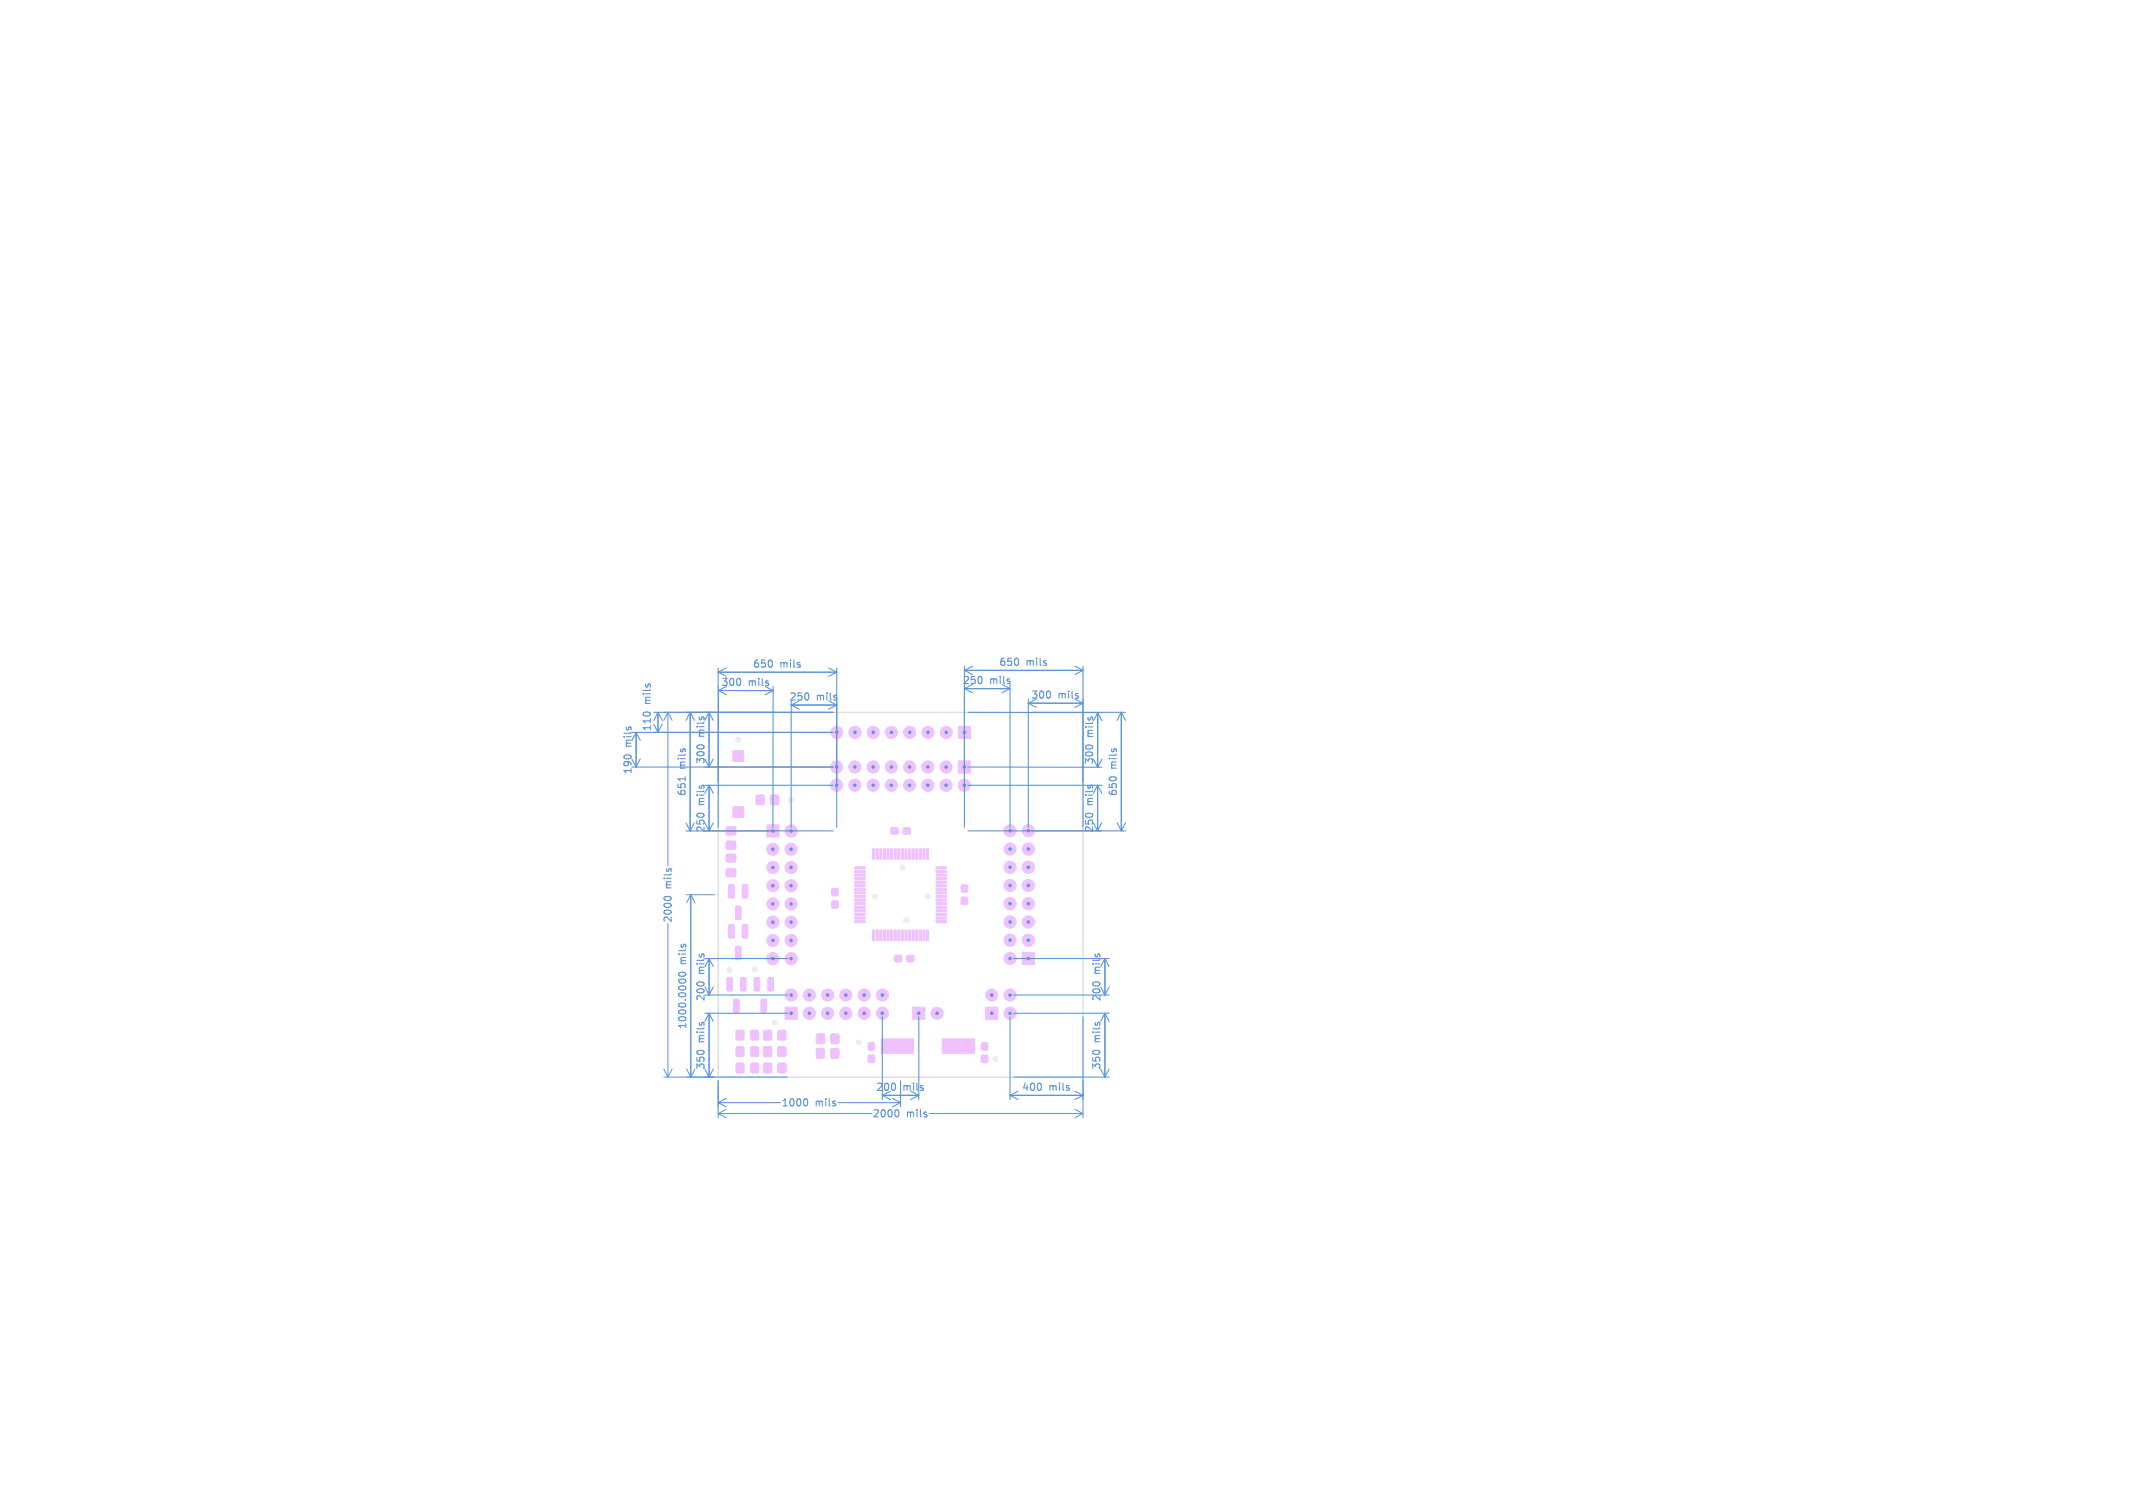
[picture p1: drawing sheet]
<svg xmlns="http://www.w3.org/2000/svg" width="297mm" height="210mm" viewBox="0 0 297 210" stroke-linecap="round" stroke-linejoin="round" font-family="sans-serif">
<defs><g id="words">
<g font-size="1.4" fill="#5994dc">
<text x="100.3" y="95.7">300</text>
<text x="104.2" y="95.7">mils</text>
<text x="104.7" y="93.2">650</text>
<text x="108.6" y="93.2">mils</text>
<text x="134" y="95.5">250</text>
<text x="137.8" y="95.5">mils</text>
<text x="139" y="92.9">650</text>
<text x="142.9" y="92.9">mils</text>
<text x="90.8" y="101.9" transform="rotate(-90 90.8 101.9)">110</text>
<text x="90.8" y="98.1" transform="rotate(-90 90.8 98.1)">mils</text>
<text x="109.8" y="97.8">250</text>
<text x="113.7" y="97.8">mils</text>
<text x="143.5" y="97.5">300</text>
<text x="147.4" y="97.5">mils</text>
<text x="88.1" y="107.9" transform="rotate(-90 88.1 107.9)">190</text>
<text x="88.1" y="104" transform="rotate(-90 88.1 104)">mils</text>
<text x="95.7" y="107.1" transform="rotate(-90 95.7 107.1)">mils</text>
<text x="98.3" y="106.5" transform="rotate(-90 98.3 106.5)">300</text>
<text x="98.3" y="102.6" transform="rotate(-90 98.3 102.6)">mils</text>
<text x="152.4" y="106.5" transform="rotate(-90 152.4 106.5)">300</text>
<text x="152.4" y="102.7" transform="rotate(-90 152.4 102.7)">mils</text>
<text x="155.7" y="107.1" transform="rotate(-90 155.7 107.1)">mils</text>
<text x="95.7" y="111" transform="rotate(-90 95.7 111)">651</text>
<text x="98.3" y="112.2" transform="rotate(-90 98.3 112.2)">mils</text>
<text x="152.4" y="112.2" transform="rotate(-90 152.4 112.2)">mils</text>
<text x="155.7" y="111" transform="rotate(-90 155.7 111)">650</text>
<text x="98.3" y="116" transform="rotate(-90 98.3 116)">250</text>
<text x="152.4" y="116" transform="rotate(-90 152.4 116)">250</text>
<text x="93.7" y="123.8" transform="rotate(-90 93.7 123.8)">mils</text>
<text x="93.7" y="128.6" transform="rotate(-90 93.7 128.6)">2000</text>
<text x="95.8" y="134.3" transform="rotate(-90 95.8 134.3)">mils</text>
<text x="98.3" y="135.7" transform="rotate(-90 98.3 135.7)">mils</text>
<text x="153.4" y="135.7" transform="rotate(-90 153.4 135.7)">mils</text>
<text x="95.8" y="143.4" transform="rotate(-90 95.8 143.4)">1000.0000</text>
<text x="98.3" y="139.5" transform="rotate(-90 98.3 139.5)">200</text>
<text x="153.4" y="139.5" transform="rotate(-90 153.4 139.5)">200</text>
<text x="98.3" y="149.1" transform="rotate(-90 98.3 149.1)">350</text>
<text x="98.3" y="145.2" transform="rotate(-90 98.3 145.2)">mils</text>
<text x="153.4" y="149.1" transform="rotate(-90 153.4 149.1)">350</text>
<text x="153.4" y="145.2" transform="rotate(-90 153.4 145.2)">mils</text>
<text x="108.7" y="154.3">1000</text>
<text x="113.5" y="154.3">mils</text>
<text x="121.4" y="155.8">2000</text>
<text x="121.9" y="152.1">200</text>
<text x="125.8" y="152.1">mils</text>
<text x="126.2" y="155.8">mils</text>
<text x="142.2" y="152.1">400</text>
<text x="146.1" y="152.1">mils</text>
</g>
</g></defs>
<path d="M100 99.2h50.8v50.8h-50.8z" fill="none" stroke="#d0d2cd" stroke-width=".14"/>
<g fill="#d0d2cd" stroke="#d0d2cd" stroke-width=".14">
<circle cx="127.9" cy="141.1" r=".17"/>
<circle cx="130.5" cy="141.1" r=".17"/>
<circle cx="134.3" cy="102" r=".17"/>
<circle cx="131.8" cy="102" r=".17"/>
<circle cx="129.2" cy="102" r=".17"/>
<circle cx="126.7" cy="102" r=".17"/>
<circle cx="124.1" cy="102" r=".17"/>
<circle cx="121.6" cy="102" r=".17"/>
<circle cx="119.1" cy="102" r=".17"/>
<circle cx="116.5" cy="102" r=".17"/>
<circle cx="143.2" cy="133.5" r=".18"/>
<circle cx="140.6" cy="133.5" r=".18"/>
<circle cx="143.2" cy="130.9" r=".18"/>
<circle cx="140.6" cy="130.9" r=".18"/>
<circle cx="143.2" cy="128.4" r=".18"/>
<circle cx="140.6" cy="128.4" r=".18"/>
<circle cx="143.2" cy="125.9" r=".18"/>
<circle cx="140.6" cy="125.9" r=".18"/>
<circle cx="143.2" cy="123.3" r=".18"/>
<circle cx="140.6" cy="123.3" r=".18"/>
<circle cx="143.2" cy="120.8" r=".18"/>
<circle cx="140.6" cy="120.8" r=".18"/>
<circle cx="143.2" cy="118.2" r=".18"/>
<circle cx="140.6" cy="118.2" r=".18"/>
<circle cx="143.2" cy="115.7" r=".18"/>
<circle cx="140.6" cy="115.7" r=".18"/>
<circle cx="138.1" cy="141.1" r=".17"/>
<circle cx="138.1" cy="138.6" r=".17"/>
<circle cx="140.6" cy="141.1" r=".17"/>
<circle cx="140.6" cy="138.6" r=".17"/>
<circle cx="134.3" cy="106.8" r=".17"/>
<circle cx="134.3" cy="109.4" r=".17"/>
<circle cx="131.7" cy="106.8" r=".17"/>
<circle cx="131.7" cy="109.4" r=".17"/>
<circle cx="129.2" cy="106.8" r=".17"/>
<circle cx="129.2" cy="109.4" r=".17"/>
<circle cx="126.7" cy="106.8" r=".17"/>
<circle cx="126.7" cy="109.4" r=".17"/>
<circle cx="124.1" cy="106.8" r=".17"/>
<circle cx="124.1" cy="109.4" r=".17"/>
<circle cx="121.6" cy="106.8" r=".17"/>
<circle cx="121.6" cy="109.4" r=".17"/>
<circle cx="119" cy="106.8" r=".17"/>
<circle cx="119" cy="109.4" r=".17"/>
<circle cx="116.5" cy="106.8" r=".17"/>
<circle cx="116.5" cy="109.4" r=".17"/>
<circle cx="110.2" cy="141.1" r=".17"/>
<circle cx="110.2" cy="138.6" r=".17"/>
<circle cx="112.7" cy="141.1" r=".17"/>
<circle cx="112.7" cy="138.6" r=".17"/>
<circle cx="115.2" cy="141.1" r=".17"/>
<circle cx="115.2" cy="138.6" r=".17"/>
<circle cx="117.8" cy="141.1" r=".17"/>
<circle cx="117.8" cy="138.6" r=".17"/>
<circle cx="120.3" cy="141.1" r=".17"/>
<circle cx="120.3" cy="138.6" r=".17"/>
<circle cx="122.9" cy="141.1" r=".17"/>
<circle cx="122.9" cy="138.6" r=".17"/>
<circle cx="107.6" cy="115.7" r=".17"/>
<circle cx="110.2" cy="115.7" r=".17"/>
<circle cx="107.6" cy="118.3" r=".17"/>
<circle cx="110.2" cy="118.3" r=".17"/>
<circle cx="107.6" cy="120.8" r=".17"/>
<circle cx="110.2" cy="120.8" r=".17"/>
<circle cx="107.6" cy="123.3" r=".17"/>
<circle cx="110.2" cy="123.3" r=".17"/>
<circle cx="107.6" cy="125.9" r=".17"/>
<circle cx="110.2" cy="125.9" r=".17"/>
<circle cx="107.6" cy="128.4" r=".17"/>
<circle cx="110.2" cy="128.4" r=".17"/>
<circle cx="107.6" cy="131" r=".17"/>
<circle cx="110.2" cy="131" r=".17"/>
<circle cx="107.6" cy="133.5" r=".17"/>
<circle cx="110.2" cy="133.5" r=".17"/>
</g>
<g fill="#efc1ff" stroke="#efc1ff" stroke-width=".14">
<path d="M113.7 146.1l.2-.1 .9 .1v.1v1.1l-.2 .1-.9-.1-.1-.2z"/>
<path d="M115.7 146.1l.2-.1 .9 .1v.1v1.1l-.2 .1-.9-.1-.1-.2z"/>
<path d="M108.3 148.1l.2-.1 .9 .1 .1 .2-.1 1.1h-.2h-.9v-.2z"/>
<path d="M106.3 148.1l.2-.1 .9 .1 .1 .2-.1 1.1h-.2h-.9v-.2z"/>
<path d="M113.7 144h.2h.9v.2v1.1l-.2 .1-.9-.1-.1-.2z"/>
<path d="M115.7 144h.2h.9v.2v1.1l-.2 .1-.9-.1-.1-.2z"/>
<path d="M102 104.5h1.5v1.5h-1.5z"/>
<path d="M102 112.3h1.5v1.5h-1.5z"/>
<path d="M107 136.2l.5-.1 .2 .1v1.6l-.1 .2h-.5l-.2-.1z"/>
<path d="M105.1 136.2l.5-.1 .2 .1v1.6l-.1 .2h-.5l-.2-.1z"/>
<path d="M106 139.2l.5-.1 .2 .1 .1 1.6-.2 .2h-.5l-.1-.1z"/>
<path d="M127.1 140.3h1.7v1.7h-1.7z"/>
<path d="M133.4 101.1h1.7v1.7h-1.7z"/>
<path d="M142.3 132.6h1.7v1.7h-1.7z"/>
<path d="M120.9 147h.8v.9h-.8z"/>
<path d="M120.9 145.3h.8v.9h-.8z"/>
<path d="M136.7 147h.8v.9h-.8z"/>
<path d="M136.7 145.3h.8v.9h-.8z"/>
<path d="M102.5 145.8l.2-.1 .8 .1 .1 .2-.1 1.1h-.1h-.9v-.2z"/>
<path d="M104.6 145.8l.2-.1 .8 .1 .1 .2-.1 1.1h-.2h-.8l-.1-.2z"/>
<path d="M102.5 148.1l.2-.1 .8 .1 .1 .2-.1 1.1h-.1h-.9v-.2z"/>
<path d="M104.6 148.1l.2-.1 .8 .1 .1 .2-.1 1.1h-.2h-.8l-.1-.2z"/>
<path d="M133.9 123.3h.8v.9h-.8z"/>
<path d="M133.9 125h.8v.9h-.8z"/>
<path d="M108.3 143.5h.2h.9l.1 .2-.1 1.1-.2 .1-.9-.1v-.2z"/>
<path d="M106.3 143.5h.2h.9l.1 .2-.1 1.1-.2 .1-.9-.1v-.2z"/>
<path d="M107.3 110.8l.2-.1 .9 .1 .1 .1-.1 1.1-.2 .1-.9-.1v-.2z"/>
<path d="M105.3 110.8l.2-.1 .9 .1 .1 .1-.1 1.1-.2 .1-.9-.1v-.2z"/>
<path d="M115.9 125.5h.8v.9h-.8z"/>
<path d="M115.9 123.8h.8v.9h-.8z"/>
<path d="M137.2 140.3h1.7v1.7h-1.7z"/>
<path d="M103.1 136.2l.6-.1 .2 .1v1.6l-.1 .2h-.5l-.2-.1z"/>
<path d="M101.2 136.2l.6-.1 .2 .1v1.6l-.1 .2h-.5l-.2-.1z"/>
<path d="M102.2 139.2l.5-.1 .2 .1v1.6l-.1 .2h-.5l-.1-.1z"/>
<path d="M124.1 115.3h.9v.8h-.9z"/>
<path d="M125.8 115.3h.9v.8h-.9z"/>
<path d="M102.5 143.5h.2h.8l.1 .2-.1 1.1-.1 .1-.9-.1v-.2z"/>
<path d="M104.6 143.5h.2h.8l.1 .2-.1 1.1-.2 .1-.8-.1-.1-.2z"/>
<path d="M101.2 121h.1h1.1l.1 .2-.1 .8-.2 .1-1-.1-.1-.1z"/>
<path d="M101.2 119l.1-.1 1.1 .1 .1 .2-.1 .8-.2 .1-1-.1-.1-.2z"/>
<path d="M124.6 133.1h.9v.8h-.9z"/>
<path d="M126.3 133.1h.9v.8h-.9z"/>
<path d="M101.2 115.2l.1-.1 1.1 .1 .1 .2-.1 .8-.2 .1-1-.1-.1-.1z"/>
<path d="M101.2 117.2l.1-.1 1.1 .1 .1 .2-.1 .8-.2 .1-1-.1-.1-.1z"/>
<path d="M133.4 106h1.7v1.7h-1.7z"/>
<path d="M131.2 144.7h4.5v2h-4.5z"/>
<path d="M122.7 144.7h4.5v2h-4.5z"/>
<path d="M103.4 123.2h.5l.2 .1v1.6l-.1 .2h-.5l-.1-.2z"/>
<path d="M101.5 123.2h.5l.2 .1v1.6l-.1 .2h-.5l-.1-.2z"/>
<path d="M102.5 126.2h.5l.2 .1v1.6l-.1 .2h-.5l-.2-.2z"/>
<path d="M109.3 140.3h1.7v1.7h-1.7z"/>
<path d="M103.4 128.8h.5l.2 .1v1.6l-.1 .1-.5 .1-.1-.2z"/>
<path d="M101.5 128.8h.5l.2 .1v1.6l-.1 .1-.5 .1-.1-.2z"/>
<path d="M102.5 131.8h.5l.2 .1v1.6l-.1 .1-.5 .1-.2-.2z"/>
<path d="M108.3 145.8l.2-.1 .9 .1 .1 .2-.1 1.1h-.2h-.9v-.2z"/>
<path d="M106.3 145.8l.2-.1 .9 .1 .1 .2-.1 1.1h-.2h-.9v-.2z"/>
<path d="M119 120.7h1.4l.1 .2-.1 .1h-1.3z"/>
<path d="M119 121.2h1.4l.1 .2-.1 .1h-1.3z"/>
<path d="M119 121.7h1.4l.1 .2-.1 .1h-1.3z"/>
<path d="M119 122.2h1.4l.1 .2-.1 .1h-1.3z"/>
<path d="M119 122.7h1.4l.1 .2-.1 .1h-1.3z"/>
<path d="M119 123.2h1.4l.1 .2-.1 .1h-1.3z"/>
<path d="M119 123.7h1.4l.1 .2-.1 .1h-1.3z"/>
<path d="M119 124.2h1.4l.1 .2-.1 .1h-1.3z"/>
<path d="M119 124.7h1.4l.1 .2-.1 .1h-1.3z"/>
<path d="M119 125.2h1.4l.1 .2-.1 .1h-1.3z"/>
<path d="M119 125.7h1.4l.1 .2-.1 .1h-1.3z"/>
<path d="M119 126.2h1.4l.1 .2-.1 .1h-1.3z"/>
<path d="M119 126.7h1.4l.1 .2-.1 .1h-1.3z"/>
<path d="M119 127.2h1.4l.1 .2-.1 .1h-1.3z"/>
<path d="M119 127.7h1.4l.1 .2-.1 .1h-1.3z"/>
<path d="M119 128.2h1.4l.1 .2-.1 .1h-1.3z"/>
<path d="M121.5 129.5l.3 .1v1.3l-.1 .1-.2-.1z"/>
<path d="M122 129.5l.3 .1v1.3l-.1 .1-.2-.1z"/>
<path d="M122.5 129.5l.3 .1v1.3l-.1 .1-.2-.1z"/>
<path d="M123 129.5l.3 .1v1.3l-.1 .1-.2-.1z"/>
<path d="M123.5 129.5l.3 .1v1.3l-.1 .1-.2-.1z"/>
<path d="M124 129.5l.3 .1v1.3l-.1 .1-.2-.1z"/>
<path d="M124.5 129.5l.3 .1v1.3l-.1 .1-.2-.1z"/>
<path d="M125 129.5l.3 .1v1.3l-.1 .1-.2-.1z"/>
<path d="M125.5 129.5l.3 .1v1.3l-.1 .1-.2-.1z"/>
<path d="M126 129.5l.3 .1v1.3l-.1 .1-.2-.1z"/>
<path d="M126.5 129.5l.3 .1v1.3l-.1 .1-.2-.1z"/>
<path d="M127 129.5l.3 .1v1.3l-.1 .1-.2-.1z"/>
<path d="M127.5 129.5l.3 .1v1.3l-.1 .1-.2-.1z"/>
<path d="M128 129.5l.3 .1v1.3l-.1 .1-.2-.1z"/>
<path d="M128.5 129.5l.3 .1v1.3l-.1 .1-.2-.1z"/>
<path d="M129 129.5l.3 .1v1.3l-.1 .1-.2-.1z"/>
<path d="M130.3 128.2h1.4l.1 .2-.1 .1h-1.3z"/>
<path d="M130.3 127.7h1.4l.1 .2-.1 .1h-1.3z"/>
<path d="M130.3 127.2h1.4l.1 .2-.1 .1h-1.3z"/>
<path d="M130.3 126.7h1.4l.1 .2-.1 .1h-1.3z"/>
<path d="M130.3 126.2h1.4l.1 .2-.1 .1h-1.3z"/>
<path d="M130.3 125.7h1.4l.1 .2-.1 .1h-1.3z"/>
<path d="M130.3 125.2h1.4l.1 .2-.1 .1h-1.3z"/>
<path d="M130.3 124.7h1.4l.1 .2-.1 .1h-1.3z"/>
<path d="M130.3 124.2h1.4l.1 .2-.1 .1h-1.3z"/>
<path d="M130.3 123.7h1.4l.1 .2-.1 .1h-1.3z"/>
<path d="M130.3 123.2h1.4l.1 .2-.1 .1h-1.3z"/>
<path d="M130.3 122.7h1.4l.1 .2-.1 .1h-1.3z"/>
<path d="M130.3 122.2h1.4l.1 .2-.1 .1h-1.3z"/>
<path d="M130.3 121.7h1.4l.1 .2-.1 .1h-1.3z"/>
<path d="M130.3 121.2h1.4l.1 .2-.1 .1h-1.3z"/>
<path d="M130.3 120.7h1.4l.1 .2-.1 .1h-1.3z"/>
<path d="M129 118.2l.3 .1v1.3l-.1 .1-.2-.1z"/>
<path d="M128.5 118.2l.3 .1v1.3l-.1 .1-.2-.1z"/>
<path d="M128 118.2l.3 .1v1.3l-.1 .1-.2-.1z"/>
<path d="M127.5 118.2l.3 .1v1.3l-.1 .1-.2-.1z"/>
<path d="M127 118.2l.3 .1v1.3l-.1 .1-.2-.1z"/>
<path d="M126.5 118.2l.3 .1v1.3l-.1 .1-.2-.1z"/>
<path d="M126 118.2l.3 .1v1.3l-.1 .1-.2-.1z"/>
<path d="M125.5 118.2l.3 .1v1.3l-.1 .1-.2-.1z"/>
<path d="M125 118.2l.3 .1v1.3l-.1 .1-.2-.1z"/>
<path d="M124.5 118.2l.3 .1v1.3l-.1 .1-.2-.1z"/>
<path d="M124 118.2l.3 .1v1.3l-.1 .1-.2-.1z"/>
<path d="M123.5 118.2l.3 .1v1.3l-.1 .1-.2-.1z"/>
<path d="M123 118.2l.3 .1v1.3l-.1 .1-.2-.1z"/>
<path d="M122.5 118.2l.3 .1v1.3l-.1 .1-.2-.1z"/>
<path d="M122 118.2l.3 .1v1.3l-.1 .1-.2-.1z"/>
<path d="M121.5 118.2l.3 .1v1.3l-.1 .1-.2-.1z"/>
<path d="M106.8 114.9h1.7v1.7h-1.7z"/>
<circle cx="130.5" cy="141.1" r=".85"/>
<circle cx="131.7" cy="102" r=".85"/>
<circle cx="129.2" cy="102" r=".85"/>
<circle cx="126.7" cy="102" r=".85"/>
<circle cx="124.1" cy="102" r=".85"/>
<circle cx="121.6" cy="102" r=".85"/>
<circle cx="119" cy="102" r=".85"/>
<circle cx="116.5" cy="102" r=".85"/>
<circle cx="140.6" cy="133.5" r=".85"/>
<circle cx="143.2" cy="130.9" r=".85"/>
<circle cx="140.6" cy="130.9" r=".85"/>
<circle cx="143.2" cy="128.4" r=".85"/>
<circle cx="140.6" cy="128.4" r=".85"/>
<circle cx="143.2" cy="125.9" r=".85"/>
<circle cx="140.6" cy="125.9" r=".85"/>
<circle cx="143.2" cy="123.3" r=".85"/>
<circle cx="140.6" cy="123.3" r=".85"/>
<circle cx="143.2" cy="120.8" r=".85"/>
<circle cx="140.6" cy="120.8" r=".85"/>
<circle cx="143.2" cy="118.2" r=".85"/>
<circle cx="140.6" cy="118.2" r=".85"/>
<circle cx="143.2" cy="115.7" r=".85"/>
<circle cx="140.6" cy="115.7" r=".85"/>
<circle cx="138.1" cy="138.6" r=".85"/>
<circle cx="140.6" cy="141.1" r=".85"/>
<circle cx="140.6" cy="138.6" r=".85"/>
<circle cx="134.3" cy="109.4" r=".85"/>
<circle cx="131.7" cy="106.8" r=".85"/>
<circle cx="131.7" cy="109.4" r=".85"/>
<circle cx="129.2" cy="106.8" r=".85"/>
<circle cx="129.2" cy="109.4" r=".85"/>
<circle cx="126.7" cy="106.8" r=".85"/>
<circle cx="126.7" cy="109.4" r=".85"/>
<circle cx="124.1" cy="106.8" r=".85"/>
<circle cx="124.1" cy="109.4" r=".85"/>
<circle cx="121.6" cy="106.8" r=".85"/>
<circle cx="121.6" cy="109.4" r=".85"/>
<circle cx="119" cy="106.8" r=".85"/>
<circle cx="119" cy="109.4" r=".85"/>
<circle cx="116.5" cy="106.8" r=".85"/>
<circle cx="116.5" cy="109.4" r=".85"/>
<circle cx="110.2" cy="138.6" r=".85"/>
<circle cx="112.7" cy="141.1" r=".85"/>
<circle cx="112.7" cy="138.6" r=".85"/>
<circle cx="115.2" cy="141.1" r=".85"/>
<circle cx="115.2" cy="138.6" r=".85"/>
<circle cx="117.8" cy="141.1" r=".85"/>
<circle cx="117.8" cy="138.6" r=".85"/>
<circle cx="120.3" cy="141.1" r=".85"/>
<circle cx="120.3" cy="138.6" r=".85"/>
<circle cx="122.9" cy="141.1" r=".85"/>
<circle cx="122.9" cy="138.6" r=".85"/>
<circle cx="110.2" cy="115.7" r=".85"/>
<circle cx="107.6" cy="118.3" r=".85"/>
<circle cx="110.2" cy="118.3" r=".85"/>
<circle cx="107.6" cy="120.8" r=".85"/>
<circle cx="110.2" cy="120.8" r=".85"/>
<circle cx="107.6" cy="123.3" r=".85"/>
<circle cx="110.2" cy="123.3" r=".85"/>
<circle cx="107.6" cy="125.9" r=".85"/>
<circle cx="110.2" cy="125.9" r=".85"/>
<circle cx="107.6" cy="128.4" r=".85"/>
<circle cx="110.2" cy="128.4" r=".85"/>
<circle cx="107.6" cy="131" r=".85"/>
<circle cx="110.2" cy="131" r=".85"/>
<circle cx="107.6" cy="133.5" r=".85"/>
<circle cx="110.2" cy="133.5" r=".85"/>
</g>
<g fill="#ececec" stroke="#ececec" stroke-width=".14">
<circle cx="121.8" cy="124.9" r=".34"/>
<circle cx="126.2" cy="128.2" r=".34"/>
<circle cx="138.6" cy="147.5" r=".34"/>
<circle cx="101.6" cy="135.1" r=".34"/>
<circle cx="119.6" cy="145.2" r=".34"/>
<circle cx="125.7" cy="120.8" r=".34"/>
<circle cx="102.8" cy="103" r=".34"/>
<circle cx="105.1" cy="135" r=".34"/>
<circle cx="129.2" cy="124.9" r=".34"/>
<circle cx="107.9" cy="142.4" r=".34"/>
<circle cx="110.2" cy="111.4" r=".34"/>
</g>
<g fill="none" stroke="#5994dc" stroke-width=".15">
<path d="M89.7 99.2h.7M91 99.2h25M91.6 99.2v2.8M91.6 99.2l.6 1.1M91.6 99.2l-.6 1.1M96.1 99.2v16.5M96.1 99.2l.6 1.1M96.1 99.2l-.6 1.1M98.7 99.2v7.6l.6-1.1M98.7 99.2l.6 1.1M98.7 99.2l-.6 1.1M100 93v22.2"/>
<path d="M100 93.6h16.5M100 93.6l1.1 .6M101.1 93l-1.1 .6M103.1 94.7v.6M106.5 95.6l1.2 .6M107.5 92.1v.6M107.7 96.2h-7.7l1.2 .5M107.7 96.2l-1.2 .6M107.7 95.6l-.1 19.6M110.2 97.6v17.6M111.3 98.8l-1.1-.6h6.3l-1.1 .6M112.6 96.7v.6"/>
<path d="M115.4 93l1.1 .6M116.5 93v22.2M116.5 93.6l-1.1 .6M134.3 92.8v22.4M134.3 93.4h16.5M134.3 93.4l1.1 .5M135.4 92.8l-1.1 .6M135.4 96.5l-1.1-.6h6.3l-1.1 .6M136.7 94.4v.6M140.6 95.3v19.9M141.8 91.9v.6M143.2 97.3v17.9"/>
<path d="M146.2 96.4v.6M149.7 97.3l1.1 .6M149.7 92.8l1.1 .6M150.8 92.8v22.4M150.8 97.9h-7.6l1.1 .6M150.8 97.9l-1.1 .6M150.8 93.4l-1.1 .5M152.9 99.2l-.1 7.7 .6-1.2M152.9 99.2l.5 1.2M152.9 99.2l-.6 1.2M156.1 99.2v16.5M156.1 99.2l.6 1.1"/>
<path d="M156.1 99.2l-.6 1.1M156.7 99.2h-21.9M87.1 105.2h.6M88 106.8h28M88 102h28M89.2 103.1l-.6-1.1v4.8l.6-1.1M91 100.9l.6 1.1M92.2 100.9l-.6 1.1M95.4 108.2v.5M95.5 114.6l.6 1.1M96.7 114.6l-.6 1.1M97.2 113.3h.6"/>
<path d="M97.2 103.8h.6M98.1 109.4h17.9M99.3 110.5l-.6-1.1v6.3l.6-1.1M116 115.7h-20.5M134.8 106.8l18.6 .1M134.8 109.4h18.6M134.8 115.7h21.9M151.3 113.3h.6M151.3 103.8h.7M153.4 110.5l-.6-1.1v6.3l.6-1.1M154.6 108.2h.6M155.5 114.6l.6 1.1"/>
<path d="M156.7 114.6l-.6 1.1M92.5 125.1a.63 .63 0 0 1 1 0M94.5 135.5a.59 .59 0 0 1 1 .2 .57 .57 0 0 1-1-.1zM94.6 136.4l.3-.1 .5 .1M97.2 136.8h.6M98.1 138.6h11.6M98.1 133.5h11.6M99.3 134.6l-.6-1.1v5.1l.6-1.2M141.1 138.6h13.3M141.1 133.5h13.3M152.3 136.8h.7M154.4 134.6l-.6-1.1v5.1l.6-1.2"/>
<path d="M97.2 146.3h.6M98.1 141.1h11.6M98.1 150h11.6M98.1 148.9l.6 1.1M98.7 141.1v8.9M98.7 141.1l.6 1.1M98.7 141.1l-.6 1.1M99.3 148.9l-.6 1.1M100 150.5v3.6M100 153.6h8.7M100 153.6l1.1 .5M101.1 153l-1.1 .6"/>
<path d="M112.2 153a.63 .63 0 0 1 0 1M116.7 153.6h8.7M122.9 141.6v11.5M124 153.1l-1.1-.6h5l-1.1 .6M124.3 153l1.1 .6M124.6 151v.7M124.9 154.5a.63 .63 0 0 1 0 1M125.4 150.5v3.6M125.4 153.6l-1.1 .5M127.9 141.6v11.5M140.6 152.5h10.2M140.6 141.6v11.5"/>
<path d="M140.6 152.5l1.2 .6M141.1 141.1h13.3M141.1 150h13.3M141.8 152l-1.2 .5M145 151v.7M149.7 152l1.1 .5M150.8 141.6v11.5M150.8 152.5l-1.1 .6M152.3 146.3h.7M153.3 148.9l.5 1.1M153.8 141.1v8.9M153.8 141.1l.6 1.1"/>
<path d="M153.8 141.1l-.5 1.1M154.4 148.9l-.6 1.1"/>
</g>
<g fill="none" stroke="#5994dc" stroke-width=".14">
<path d="M92.4 99.2h7.1M93 99.2v21.4M93 99.2l.6 1.1M93 99.2l-.6 1.1M93 128.6v21.4M95.6 124.6h3.9M96.2 124.6v25.4M96.2 124.6l.6 1.1M96.2 124.6l-.6 1.1M92.4 150h7.1M92.4 148.9l.6 1.1M93.6 148.9l-.6 1.1"/>
<path d="M95.6 148.9l.6 1.1M96.8 148.9l-.6 1.1M100 150.5v5.2M100 155.1h21.4M100 155.1l1.1 .6M101.1 154.5l-1.1 .6M129.4 155.1h21.4M149.7 154.5l1.1 .6M150.8 150.5v5.2M150.8 155.1l-1.1 .6"/>
</g>
<g fill="#5994dc" stroke="#5994dc" stroke-width=".14">
<circle cx="127.9" cy="141.1" r=".17"/>
<circle cx="130.5" cy="141.1" r=".17"/>
<circle cx="134.3" cy="102" r=".17"/>
<circle cx="131.8" cy="102" r=".17"/>
<circle cx="129.2" cy="102" r=".17"/>
<circle cx="126.7" cy="102" r=".17"/>
<circle cx="124.1" cy="102" r=".17"/>
<circle cx="121.6" cy="102" r=".17"/>
<circle cx="119.1" cy="102" r=".17"/>
<circle cx="116.5" cy="102" r=".17"/>
<circle cx="143.2" cy="133.5" r=".18"/>
<circle cx="140.6" cy="133.5" r=".18"/>
<circle cx="143.2" cy="130.9" r=".18"/>
<circle cx="140.6" cy="130.9" r=".18"/>
<circle cx="143.2" cy="128.4" r=".18"/>
<circle cx="140.6" cy="128.4" r=".18"/>
<circle cx="143.2" cy="125.9" r=".18"/>
<circle cx="140.6" cy="125.9" r=".18"/>
<circle cx="143.2" cy="123.3" r=".18"/>
<circle cx="140.6" cy="123.3" r=".18"/>
<circle cx="143.2" cy="120.8" r=".18"/>
<circle cx="140.6" cy="120.8" r=".18"/>
<circle cx="143.2" cy="118.2" r=".18"/>
<circle cx="140.6" cy="118.2" r=".18"/>
<circle cx="143.2" cy="115.7" r=".18"/>
<circle cx="140.6" cy="115.7" r=".18"/>
<circle cx="138.1" cy="141.1" r=".17"/>
<circle cx="138.1" cy="138.6" r=".17"/>
<circle cx="140.6" cy="141.1" r=".17"/>
<circle cx="140.6" cy="138.6" r=".17"/>
<circle cx="134.3" cy="106.8" r=".17"/>
<circle cx="134.3" cy="109.4" r=".17"/>
<circle cx="131.7" cy="106.8" r=".17"/>
<circle cx="131.7" cy="109.4" r=".17"/>
<circle cx="129.2" cy="106.8" r=".17"/>
<circle cx="129.2" cy="109.4" r=".17"/>
<circle cx="126.7" cy="106.8" r=".17"/>
<circle cx="126.7" cy="109.4" r=".17"/>
<circle cx="124.1" cy="106.8" r=".17"/>
<circle cx="124.1" cy="109.4" r=".17"/>
<circle cx="121.6" cy="106.8" r=".17"/>
<circle cx="121.6" cy="109.4" r=".17"/>
<circle cx="119" cy="106.8" r=".17"/>
<circle cx="119" cy="109.4" r=".17"/>
<circle cx="116.5" cy="106.8" r=".17"/>
<circle cx="116.5" cy="109.4" r=".17"/>
<circle cx="110.2" cy="141.1" r=".17"/>
<circle cx="110.2" cy="138.6" r=".17"/>
<circle cx="112.7" cy="141.1" r=".17"/>
<circle cx="112.7" cy="138.6" r=".17"/>
<circle cx="115.2" cy="141.1" r=".17"/>
<circle cx="115.2" cy="138.6" r=".17"/>
<circle cx="117.8" cy="141.1" r=".17"/>
<circle cx="117.8" cy="138.6" r=".17"/>
<circle cx="120.3" cy="141.1" r=".17"/>
<circle cx="120.3" cy="138.6" r=".17"/>
<circle cx="122.9" cy="141.1" r=".17"/>
<circle cx="122.9" cy="138.6" r=".17"/>
<circle cx="107.6" cy="115.7" r=".17"/>
<circle cx="110.2" cy="115.7" r=".17"/>
<circle cx="107.6" cy="118.3" r=".17"/>
<circle cx="110.2" cy="118.3" r=".17"/>
<circle cx="107.6" cy="120.8" r=".17"/>
<circle cx="110.2" cy="120.8" r=".17"/>
<circle cx="107.6" cy="123.3" r=".17"/>
<circle cx="110.2" cy="123.3" r=".17"/>
<circle cx="107.6" cy="125.9" r=".17"/>
<circle cx="110.2" cy="125.9" r=".17"/>
<circle cx="107.6" cy="128.4" r=".17"/>
<circle cx="110.2" cy="128.4" r=".17"/>
<circle cx="107.6" cy="131" r=".17"/>
<circle cx="110.2" cy="131" r=".17"/>
<circle cx="107.6" cy="133.5" r=".17"/>
<circle cx="110.2" cy="133.5" r=".17"/>
</g>
<use href="#words"/>
</svg>
